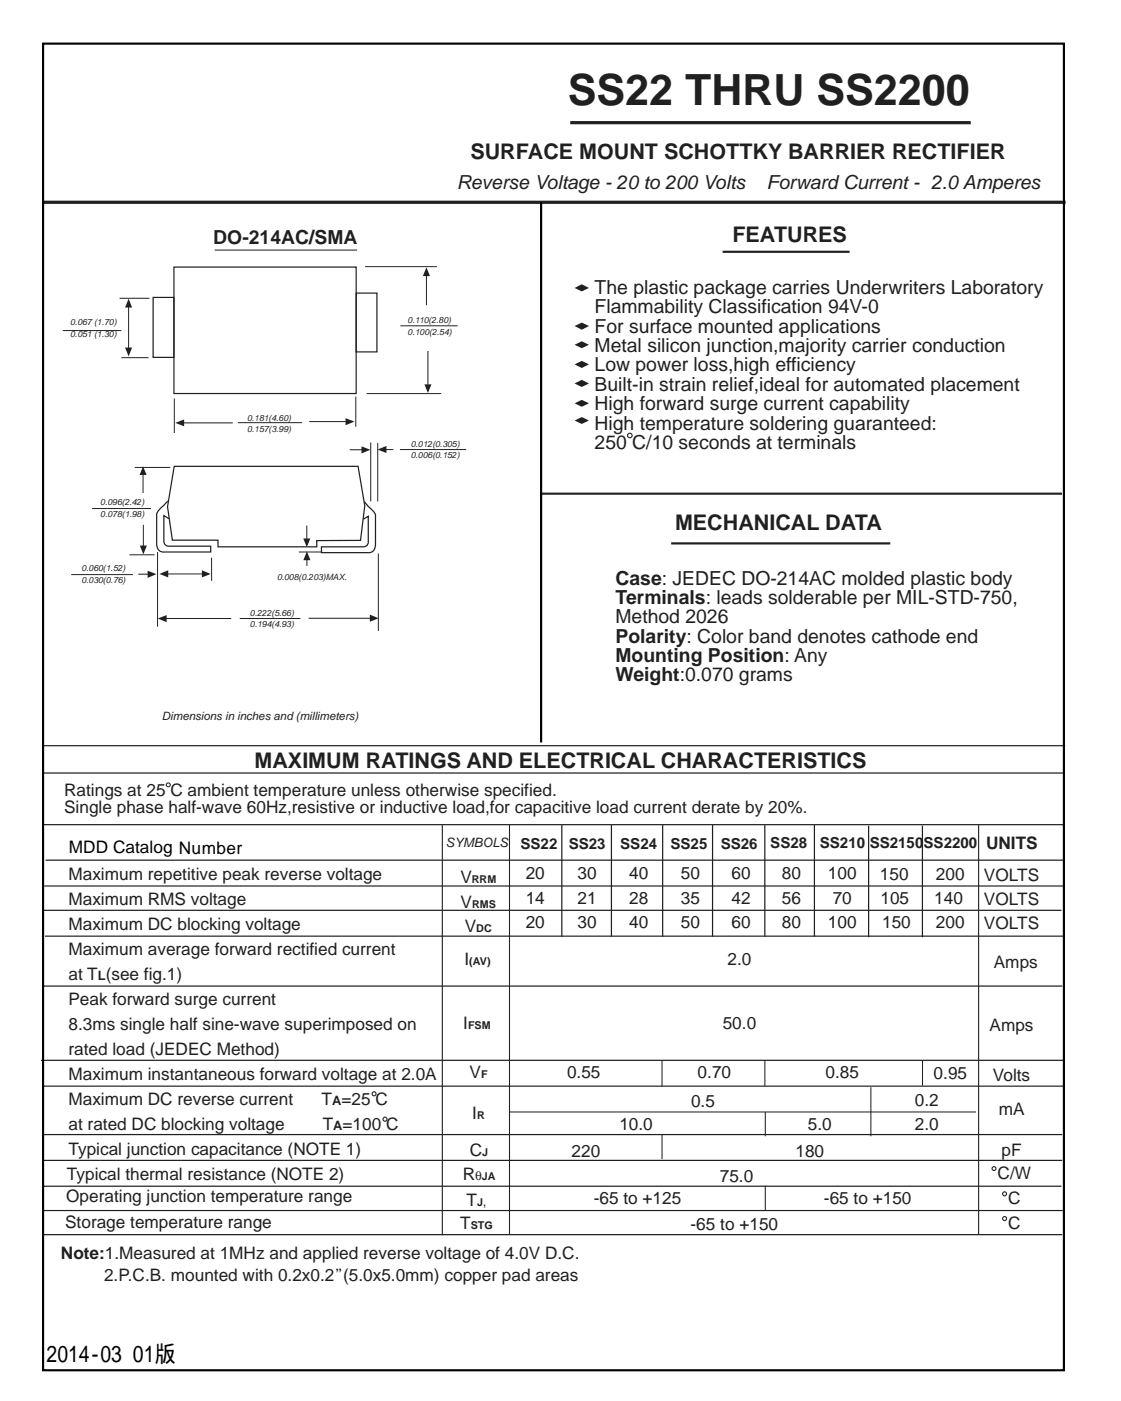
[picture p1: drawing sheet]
<svg xmlns="http://www.w3.org/2000/svg" width="184mm" height="230mm" viewBox="0 0 184 230" stroke-linecap="round" stroke-linejoin="round" font-family="sans-serif">
<defs><g id="words">
<text font-size="7.1" fill="#231f20" x="93.1" y="17.3">SS22 THRU SS2200</text>
<text font-size="3.8" x="7.6" y="223.2">2014-03 01版</text>
<g font-size="3.5" fill="#231f20">
<text x="77.1" y="26.1">SURFACE MOUNT SCHOTTKY BARRIER RECTIFIER</text>
<text x="120.1" y="39.6">FEATURES</text>
<text x="110.7" y="86.9">MECHANICAL DATA</text>
<text x="41.7" y="125.9">MAXIMUM RATINGS AND ELECTRICAL CHARACTERISTICS</text>
</g>
<g font-size="3.2" fill="#231f20">
<text x="74.9" y="31">Reverse Voltage - 20 to 200 Volts</text>
<text x="125.7" y="31">Forward Current - 2.0 Amperes</text>
<text x="35" y="39.9">DO-214AC/SMA</text>
<text x="97.5" y="48.2">The plastic package carries Underwriters Laboratory</text>
<text x="97.5" y="51.4">Flammability Classification 94V-0</text>
<text x="97.5" y="54.5">For surface mounted applications</text>
<text x="97.5" y="57.7">Metal silicon junction,majority carrier conduction</text>
<text x="97.5" y="60.9">Low power loss,high efficiency</text>
<text x="97.5" y="64.1">Built-in strain relief,ideal for automated placement</text>
<text x="97.5" y="67.2">High forward surge current capability</text>
<text x="97.5" y="70.4">High temperature soldering guaranteed:</text>
<text x="97.5" y="73.6">250 C/10 seconds at terminals</text>
<text x="100.9" y="95.8">Case: JEDEC DO-214AC molded plastic body</text>
<text x="100.9" y="99">Terminals: leads solderable per MIL-STD-750,</text>
<text x="100.9" y="102.2">Method 2026</text>
<text x="100.9" y="105.3">Polarity: Color band denotes cathode end</text>
<text x="100.9" y="108.5">Mounting Position: Any</text>
<text x="100.9" y="111.7">Weight:0.070 grams</text>
</g>
<g font-size="2.8" fill="#231f20">
<text x="10.5" y="130.5">Ratings at 25 C ambient temperature unless otherwise specified.</text>
<text x="10.5" y="133.3">Single phase half-wave 60Hz,resistive or inductive load,for capacitive load current derate by 20%.</text>
<text x="161.7" y="139.2">UNITS</text>
<text x="11.2" y="144.3">Maximum repetitive peak reverse voltage</text>
<text x="11.2" y="148.4">Maximum RMS voltage</text>
<text x="75.5" y="144.8">V</text>
<text x="75.5" y="148.8">V</text>
<text x="86.2" y="144.2">20</text>
<text x="86.2" y="148.1">14</text>
<text x="94.7" y="144.2">30</text>
<text x="94.7" y="148.1">21</text>
<text x="103.2" y="144.2">40</text>
<text x="103.2" y="148.1">28</text>
<text x="111.6" y="144.2">50</text>
<text x="111.6" y="148.1">35</text>
<text x="119.9" y="144.2">60</text>
<text x="119.9" y="148.1">42</text>
<text x="128.2" y="144.2">80</text>
<text x="128.2" y="148.1">56</text>
<text x="135.7" y="144.2">100</text>
<text x="136.5" y="148.1">70</text>
<text x="144.3" y="144.3">150</text>
<text x="144.4" y="148.2">105</text>
<text x="153.2" y="148.2">140</text>
<text x="153.4" y="144.3">200</text>
<text x="161.3" y="144.4">VOLTS</text>
<text x="161.3" y="148.4">VOLTS</text>
<text x="11.2" y="152.4">Maximum DC blocking voltage</text>
<text x="76.2" y="152.7">V</text>
<text x="86.2" y="152.1">20</text>
<text x="94.7" y="152.1">30</text>
<text x="103.2" y="152.1">40</text>
<text x="111.6" y="152.1">50</text>
<text x="119.9" y="152.1">60</text>
<text x="128.2" y="152.1">80</text>
<text x="135.7" y="152.1">100</text>
<text x="144.6" y="152.2">150</text>
<text x="153.4" y="152.2">200</text>
<text x="161.3" y="152.3">VOLTS</text>
<text x="11.2" y="156.5">Maximum average forward rectified current</text>
<text x="11.2" y="160.6">at T (see fig.1)</text>
<text x="76.1" y="158.2">I</text>
<text x="119.3" y="158.2">2.0</text>
<text x="163" y="158.7">Amps</text>
<text x="11.2" y="164.7">Peak forward surge current</text>
<text x="11.2" y="168.8">8.3ms single half sine-wave superimposed on</text>
<text x="11.2" y="172.9">rated load (JEDEC Method)</text>
<text x="76" y="168.7">I</text>
<text x="118.5" y="168.7">50.0</text>
<text x="162.2" y="169">Amps</text>
<text x="11.2" y="177">Maximum instantaneous forward voltage at 2.0A</text>
<text x="77" y="176.8">V</text>
<text x="93" y="176.8">0.55</text>
<text x="114.4" y="176.8">0.70</text>
<text x="135.3" y="176.8">0.85</text>
<text x="153.1" y="176.9">0.95</text>
<text x="162.8" y="177.2">Volts</text>
<text x="11.2" y="181.1">Maximum DC reverse current</text>
<text x="11.2" y="185.2">at rated DC blocking voltage</text>
<text x="52.7" y="181.1">T =25 C</text>
<text x="52.9" y="185.2">T =100 C</text>
<text x="77.4" y="183.4">I</text>
<text x="101.6" y="185.2">10.0</text>
<text x="113.3" y="181.4">0.5</text>
<text x="132.4" y="185.2">5.0</text>
<text x="150" y="181.3">0.2</text>
<text x="150" y="185.2">2.0</text>
<text x="163.8" y="182.8">mA</text>
<text x="11.2" y="189.3">Typical junction capacitance (NOTE 1)</text>
<text x="77" y="189.5">C</text>
<text x="93.7" y="189.7">220</text>
<text x="130.4" y="189.7">180</text>
<text x="164.2" y="189.5">pF</text>
<text x="10.9" y="197">Operating junction temperature range</text>
<text x="11" y="193.4">Typical thermal resistance (NOTE 2)</text>
<text x="75.9" y="193.5">R</text>
<text x="76.5" y="197.7">T</text>
<text x="97.4" y="197.4">-65 to +125</text>
<text x="118" y="193.7">75.0</text>
<text x="135.1" y="197.4">-65 to +150</text>
<text x="163.6" y="193.3">C/W</text>
<text x="165.3" y="197.4">C</text>
<text x="10.7" y="201.2">Storage temperature range</text>
<text x="75.5" y="201.5">T</text>
<text x="113.2" y="201.6">-65 to +150</text>
<text x="165.3" y="201.4">C</text>
<text x="10" y="206.5">Note:1.Measured at 1MHz and applied reverse voltage of 4.0V D.C.</text>
<text x="17.1" y="210">2.P.C.B. mounted with 0.2x0.2”(5.0x5.0mm) copper pad areas</text>
</g>
<text font-size="2.8" x="11.3" y="139.9">MDD Catalog Number</text>
<g font-size="2.5" fill="#231f20">
<text x="85.3" y="139.1">SS22</text>
<text x="93.2" y="139.1">SS23</text>
<text x="101.7" y="139.1">SS24</text>
<text x="109.9" y="139.1">SS25</text>
<text x="118.2" y="139.1">SS26</text>
<text x="126.3" y="139">SS28</text>
<text x="134.4" y="139">SS210</text>
<text x="142.6" y="139.1">SS2150</text>
<text x="151.4" y="139.1">SS2200</text>
</g>
<g font-size="2.1" fill="#231f20">
<text x="73.1" y="138.9">SYMBOLS</text>
<text x="16" y="160.6">L</text>
<text x="54.5" y="181.1">A</text>
<text x="54.6" y="185.2">A</text>
<text x="77.9" y="193.5">θ</text>
<text x="79.2" y="197.7">,</text>
</g>
<text font-size="1.9" fill="#231f20" x="26.6" y="118">Dimensions in inches and (millimeters)</text>
<g font-size="1.8" fill="#231f20">
<text x="77.4" y="144.8">RRM</text>
<text x="77.4" y="148.8">RMS</text>
<text x="78.1" y="152.7">DC</text>
<text x="76.9" y="158.2">(AV)</text>
<text x="76.7" y="168.7">FSM</text>
<text x="78.9" y="176.8">F</text>
<text x="78.2" y="183.4">R</text>
<text x="79.1" y="189.5">J</text>
<text x="78.2" y="197.7">J</text>
<text x="79" y="193.5">JA</text>
<text x="77.2" y="201.5">STG</text>
</g>
<g font-size="1.4" fill="#231f20">
<text x="11.5" y="53.3">0.067 (1.70)</text>
<text x="66.8" y="53">0.110(2.80)</text>
<text x="11.5" y="55.2">0.051 (1.30)</text>
<text x="66.8" y="54.9">0.100(2.54)</text>
<text x="40.5" y="68.9">0.181(4.60)</text>
<text x="40.5" y="70.8">0.157(3.99)</text>
<text x="67.4" y="73.2">0.012(0.305)</text>
<text x="67.4" y="75.1">0.006(0.152)</text>
<text x="16.4" y="82.8">0.096(2.42)</text>
<text x="16.4" y="84.7">0.078(1.98)</text>
<text x="13.4" y="93.6">0.060(1.52)</text>
<text x="13.4" y="95.5">0.030(0.76)</text>
<text x="45.4" y="95.1">0.008(0.203)MAX.</text>
<text x="41" y="100.9">0.222(5.66)</text>
<text x="41" y="102.8">0.194(4.93)</text>
</g>
</g></defs>
<path d="M7 33.2h167.7" fill="none" stroke="#231f20" stroke-width=".53"/>
<g fill="none" stroke="#231f20" stroke-width=".2">
<path d="M7 135.2h167.5M7 122.2h167.6M7.2 126.7h167.3M7.1 149.2h166.9M7.2 145.2h167.2M7.4 153.5h166.9M7.5 141h166.9M6.7 173.8h167.7M7 161.6h167.2M7.1 178h167.5M7 190.2h167.2M7 186h167.2"/>
<path d="M7.1 198.4h167.2M7.1 194.5h166.9M7 202.4h167.2"/>
</g>
<circle cx="27.6" cy="128.7" r=".33" fill="none" stroke="#231f20" stroke-width=".17"/>
<g fill="none" stroke="#231f20" stroke-width=".18">
<circle cx="61.3" cy="179.3" r=".33"/>
<circle cx="63.1" cy="183.5" r=".33"/>
<circle cx="163" cy="191.6" r=".32"/>
<circle cx="164.7" cy="199.8" r=".33"/>
<circle cx="164.7" cy="195.7" r=".33"/>
</g>
<path d="M88.8 80.9h85.3M110 89.1h36" fill="none" stroke="#231f20" stroke-width=".35"/>
<g fill="#231f20">
<path d="M94.2 47.2l1.2-.6 1.2 .6-1.2 .6z" fill-rule="evenodd"/>
<path d="M94.2 53.4l1.2-.5 1.2 .5-1.2 .6z" fill-rule="evenodd"/>
<path d="M94.2 59.7l1.2-.5 1.2 .5-1.2 .6z" fill-rule="evenodd"/>
<path d="M94.2 62.9l1.2-.6 1.2 .6-1.2 .5z" fill-rule="evenodd"/>
<path d="M94.2 56.5l1.2-.5 1.2 .5-1.2 .6z" fill-rule="evenodd"/>
</g>
<circle cx="103.3" cy="71.4" r=".37" fill="none" stroke="#231f20" stroke-width=".18"/>
<path d="M118.5 41.3h20.8" fill="none" stroke="#231f20" stroke-width=".35"/>
<g fill="#231f20">
<path d="M94.2 68.9l1.2-.5 1.2 .5-1.2 .6z" fill-rule="evenodd"/>
<path d="M94.2 66.1l1.2-.6 1.2 .6-1.2 .6z" fill-rule="evenodd"/>
</g>
<path d="M93.5 20.1h65.7" fill="none" stroke="#231f20" stroke-width=".53"/>
<path d="M35.2 41h23.3" fill="none" stroke="#231f20" stroke-width=".17"/>
<path d="M25.1 48.8h3.4v9.8h-3.4zM28.5 43.8h29.9v20.7h-29.9zM58.4 48h3.4v9.7h-3.4z" fill="none" stroke="#231f20" stroke-width=".2"/>
<path d="M39 69.3h10.5M50.7 69.1h6.1" fill="none" stroke="#231f20" stroke-width=".16"/>
<path d="M56.7 68.5l1.4 .6-1.4 .6z" fill="#231f20"/>
<path d="M30.1 69.3h8.1M58.3 65v5" fill="none" stroke="#231f20" stroke-width=".16"/>
<path d="M28.7 69.3l1.5-.5v1.1z" fill="#231f20"/>
<path d="M19.6 48.9h4.9M19.9 58.6h4.5M21.1 50.3v6.8M28.6 65.3v5.7" fill="none" stroke="#231f20" stroke-width=".16"/>
<g fill="#231f20">
<path d="M21.1 49l.6 1.4h-1.2z"/>
<path d="M20.5 57h1.2l-.6 1.4z"/>
</g>
<path d="M59.9 43.7h11.7M69.9 44.8v5.2" fill="none" stroke="#231f20" stroke-width=".16"/>
<path d="M69.9 43.8l.6 1.5h-1.2z" fill="#231f20"/>
<path d="M65.7 53.4h9.4M70.2 57.5v5.6" fill="none" stroke="#231f20" stroke-width=".16"/>
<path d="M69.6 63h1.1l-.5 1.4z" fill="#231f20"/>
<path d="M60.1 64.5h12.2M49 90.5h3.8M50.3 91.8v1" fill="none" stroke="#231f20" stroke-width=".16"/>
<path d="M28.6 76.4h30.1l1.1 6.5-.7 5.7h-7.2v1h-16.2v-1.1h-7.4l-.8-5.4zM27.5 82.1l-.7 .8a2.48 2.48 0 0 0-1.1 1.4v4.8l.1 .7a1.05 1.05 0 0 0 1.2 .7h7.5v-1h-6.9l-.4-.1-.3-.6v-4.3l.8 .5" fill="none" stroke="#231f20" stroke-width=".2"/>
<path d="M50.3 90.4l.6 1.4h-1.2z" fill="#231f20"/>
<path d="M50.3 86.1v2.2" fill="none" stroke="#231f20" stroke-width=".16"/>
<path d="M49.7 88.3h1.2l-.6 1.4z" fill="#231f20"/>
<path d="M62 90.7v12.7M50.6 101.4h10.1" fill="none" stroke="#231f20" stroke-width=".16"/>
<path d="M60.6 100.8l1.5 .6-1.5 .5z" fill="#231f20"/>
<path d="M27.2 101.4h10.7M39.3 101.4h9.9" fill="none" stroke="#231f20" stroke-width=".16"/>
<path d="M25.9 101.4l1.4-.6v1.2z" fill="#231f20"/>
<path d="M25.8 90.5v12.2M27.5 94.1h5.7M34.7 91.4v3.8" fill="none" stroke="#231f20" stroke-width=".16"/>
<g fill="#231f20">
<path d="M26.1 94.1l1.5-.6v1.2z"/>
<path d="M33.1 93.5l1.4 .6-1.4 .6z"/>
</g>
<path d="M22.7 94.1h1.6" fill="none" stroke="#231f20" stroke-width=".16"/>
<path d="M24.2 93.6l1.4 .5-1.4 .6z" fill="#231f20"/>
<path d="M11.7 94.2h10.1M21.2 90.9h4.1M23.5 86v3.5" fill="none" stroke="#231f20" stroke-width=".16"/>
<path d="M22.9 89.4h1.2l-.6 1.5z" fill="#231f20"/>
<path d="M23.5 77.8v3" fill="none" stroke="#231f20" stroke-width=".16"/>
<path d="M23.5 76.4l.5 1.5h-1.1z" fill="#231f20"/>
<path d="M22.1 76.6h5.8M60.8 72.5v9.7M61.9 72.6v9.6M63.3 73.7h1.2" fill="none" stroke="#231f20" stroke-width=".16"/>
<path d="M61.9 73.7l1.5-.6v1.2z" fill="#231f20"/>
<path d="M57.3 73.7h2.1M65.6 73.7h10.8" fill="none" stroke="#231f20" stroke-width=".16"/>
<path d="M59.3 73.2l1.4 .5-1.4 .6z" fill="#231f20"/>
<path d="M59.7 82.2l1.6 1.8 .3 .3v4.9l-.1 .7a1.05 1.05 0 0 1-1.2 .7h-7.6v-1h6.9l.5-.1 .3-.6v-4.3l-.9 .5M92.1 135.3v18.2M100.2 135.3v18.2M108.7 135.3v18.2M116.8 135.3v18.2M125.4 135.3v18.2M133.5 135.3v18.2M142.4 135.4v18.2M151.2 135.4v18.2" fill="none" stroke="#231f20" stroke-width=".2"/>
<path d="M10.3 54.2h9.6M15.1 83.4h9.7" fill="none" stroke="#231f20" stroke-width=".16"/>
<path d="M7.1 7.2h167.3v217.4h-167.3zM88.7 33.1v88.6" fill="none" stroke="#000" stroke-width=".35"/>
<path d="M72.5 135.3v67.2M83.5 135.3v67M160.5 135.3v67.1" fill="none" stroke="#231f20" stroke-width=".18"/>
<path d="M108.5 173.8v4.2M125.4 173.8v4.2M142.8 178.2v8.1M151.3 173.8v4.2M83.5 182.3h76.5M108.5 186v4M125.5 182.3v4M125.5 194.4v4.1" fill="none" stroke="#231f20" stroke-width=".17"/>
<use href="#words"/>
</svg>
